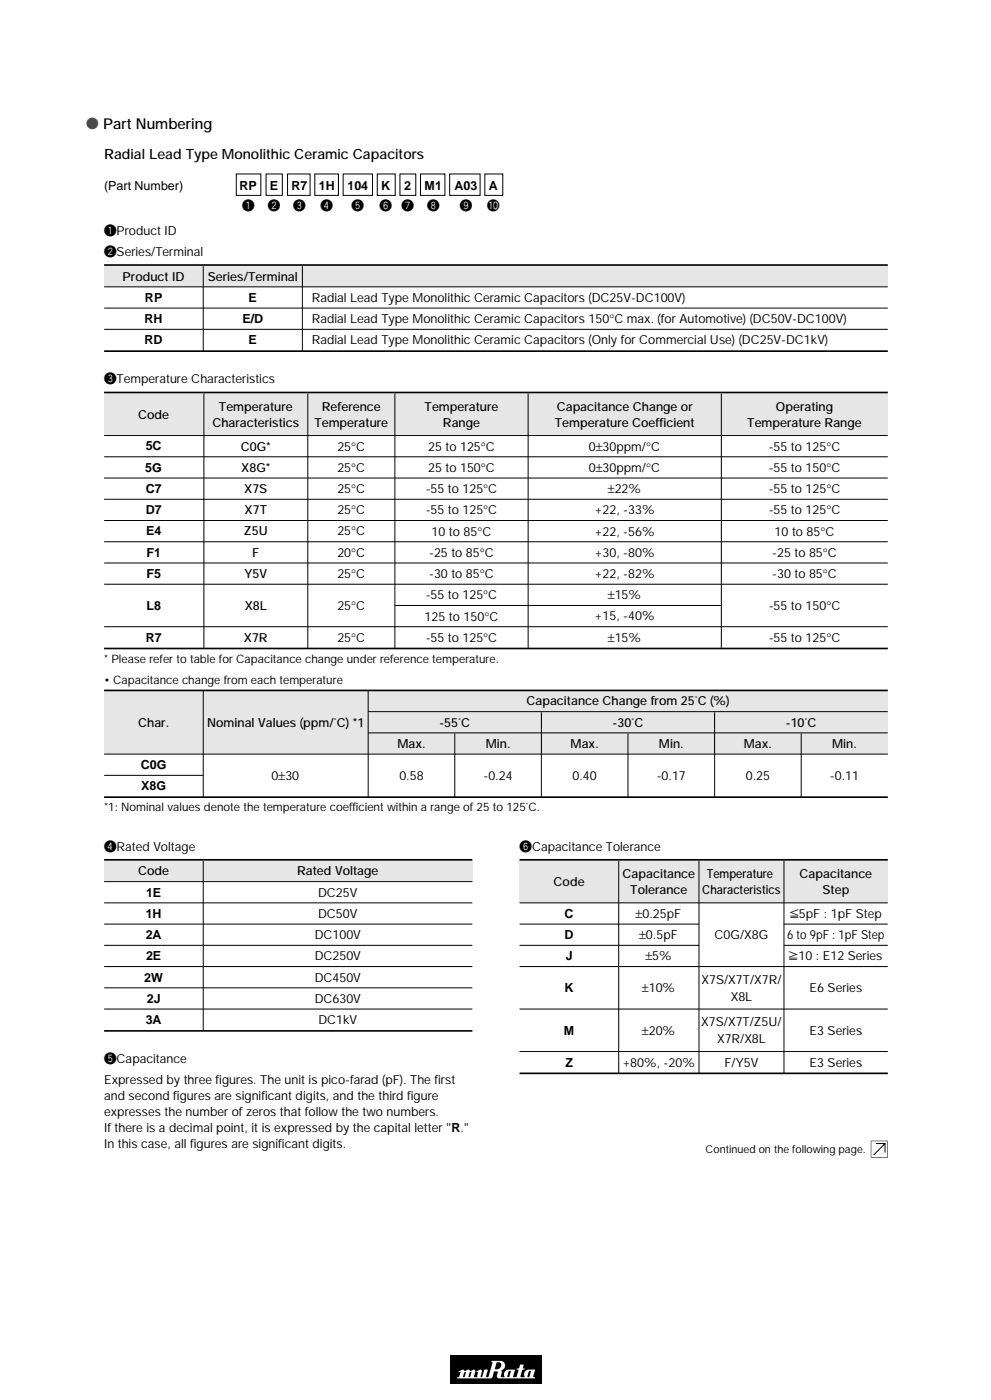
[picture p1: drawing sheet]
<svg xmlns="http://www.w3.org/2000/svg" width="210mm" height="297mm" viewBox="0 0 210 297" stroke-linecap="round" stroke-linejoin="round" font-family="sans-serif">
<defs><g id="words">
<text font-size="3.2" fill="#4d4d4d" x="18.2" y="27.2">o Part Numbering</text>
<text font-size="3" x="22" y="33.8">Radial Lead Type Monolithic Ceramic Capacitors</text>
<g font-size="2.6">
<text x="22" y="40.2">(Part Number)</text>
<text x="50.7" y="40.3">RP</text>
<text x="57.2" y="40.3">E</text>
<text x="61.8" y="40.3">R7</text>
<text x="67.5" y="40.3">1H</text>
<text x="73.6" y="40.3">104</text>
<text x="80.8" y="40.3">K</text>
<text x="85.6" y="40.3">2</text>
<text x="89.9" y="40.3">M1</text>
<text x="96.3" y="40.3">A03</text>
<text x="103.5" y="40.3">A</text>
<text x="51.3" y="44.4">q</text>
<text x="56.7" y="44.4">w</text>
<text x="62.1" y="44.4">e</text>
<text x="67.9" y="44.4">r</text>
<text x="74.5" y="44.4">t</text>
<text x="80.4" y="44.4">y</text>
<text x="85" y="44.4">u</text>
<text x="90.5" y="44.4">i</text>
<text x="97.4" y="44.4">o</text>
<text x="103.2" y="44.4">!0</text>
<text x="22" y="49.8">qProduct ID</text>
<text x="22" y="54.3">wSeries/Terminal</text>
<text x="26" y="59.5">Product ID</text>
<text x="44" y="59.5">Series/Terminal</text>
<text x="30.7" y="64">RP</text>
<text x="52.7" y="64">E</text>
<text x="66" y="64">Radial Lead Type Monolithic Ceramic Capacitors (DC25V-DC100V)</text>
<text x="30.6" y="68.5">RH</text>
<text x="51.3" y="68.5">E/D</text>
<text x="66" y="68.5">Radial Lead Type Monolithic Ceramic Capacitors 150°C max. (for Automotive) (DC50V-DC100V)</text>
<text x="30.6" y="73">RD</text>
<text x="52.7" y="73">E</text>
<text x="66" y="73">Radial Lead Type Monolithic Ceramic Capacitors (Only for Commercial Use) (DC25V-DC1kV)</text>
<text x="22" y="81.2">eTemperature Characteristics</text>
<text x="29.3" y="88.7">Code</text>
<text x="46.4" y="87">Temperature</text>
<text x="68.2" y="87">Reference</text>
<text x="89.9" y="87">Temperature</text>
<text x="117.9" y="87">Capacitance Change or</text>
<text x="164.4" y="87">Operating</text>
<text x="30.9" y="95.5">5C</text>
<text x="45" y="90.6">Characteristics</text>
<text x="51" y="95.5">C0G*</text>
<text x="66.6" y="90.5">Temperature</text>
<text x="71.5" y="95.5">25°C</text>
<text x="90.7" y="95.5">25 to 125°C</text>
<text x="93.8" y="90.6">Range</text>
<text x="117.5" y="90.6">Temperature Coefficient</text>
<text x="124.7" y="95.5">0±30ppm/°C</text>
<text x="158.3" y="90.6">Temperature Range</text>
<text x="162.8" y="95.5">-55 to 125°C</text>
<text x="30.8" y="100">5G</text>
<text x="51.1" y="100">X8G*</text>
<text x="71.5" y="100">25°C</text>
<text x="90.7" y="100">25 to 150°C</text>
<text x="124.7" y="100">0±30ppm/°C</text>
<text x="162.8" y="100">-55 to 150°C</text>
<text x="30.9" y="104.5">C7</text>
<text x="51.7" y="104.5">X7S</text>
<text x="71.5" y="104.5">25°C</text>
<text x="90.2" y="104.5">-55 to 125°C</text>
<text x="128.7" y="104.5">±22%</text>
<text x="162.8" y="104.5">-55 to 125°C</text>
<text x="30.9" y="109">D7</text>
<text x="30.9" y="113.5">E4</text>
<text x="51.7" y="113.5">Z5U</text>
<text x="51.8" y="109">X7T</text>
<text x="71.5" y="109">25°C</text>
<text x="71.5" y="113.5">25°C</text>
<text x="90.2" y="109">-55 to 125°C</text>
<text x="91.4" y="113.5">10 to 85°C</text>
<text x="126" y="109">+22, -33%</text>
<text x="126" y="113.5">+22, -56%</text>
<text x="162.8" y="109">-55 to 125°C</text>
<text x="164.1" y="113.5">10 to 85°C</text>
<text x="31" y="118">F1</text>
<text x="53.4" y="118">F</text>
<text x="71.5" y="118">20°C</text>
<text x="90.9" y="118">-25 to 85°C</text>
<text x="126" y="118">+30, -80%</text>
<text x="163.6" y="118">-25 to 85°C</text>
<text x="31" y="122.5">F5</text>
<text x="51.8" y="122.5">Y5V</text>
<text x="71.5" y="122.5">25°C</text>
<text x="90.9" y="122.5">-30 to 85°C</text>
<text x="126" y="122.5">+22, -82%</text>
<text x="163.6" y="122.5">-30 to 85°C</text>
<text x="31" y="129.2">L8</text>
<text x="51.8" y="129.2">X8L</text>
<text x="71.5" y="129.2">25°C</text>
<text x="89.9" y="131.5">125 to 150°C</text>
<text x="90.2" y="127">-55 to 125°C</text>
<text x="126" y="131.5">+15, -40%</text>
<text x="128.7" y="127">±15%</text>
<text x="162.8" y="129.2">-55 to 150°C</text>
<text x="30.9" y="136">R7</text>
<text x="51.7" y="136">X7R</text>
<text x="71.5" y="136">25°C</text>
<text x="90.2" y="136">-55 to 125°C</text>
<text x="128.7" y="136">±15%</text>
<text x="162.8" y="136">-55 to 125°C</text>
<text x="111.5" y="149.5">Capacitance Change from 25˚C (%)</text>
<text x="29.3" y="154">Char.</text>
<text x="43.9" y="154">Nominal Values (ppm/˚C) *1</text>
<text x="93.1" y="154">-55˚C</text>
<text x="129.8" y="154">-30˚C</text>
<text x="166.4" y="154">-10˚C</text>
<text x="84.2" y="158.5">Max.</text>
<text x="102.9" y="158.5">Min.</text>
<text x="120.9" y="158.5">Max.</text>
<text x="139.6" y="158.5">Min.</text>
<text x="157.5" y="158.5">Max.</text>
<text x="176.3" y="158.5">Min.</text>
<text x="29.8" y="163">C0G</text>
<text x="29.9" y="167.5">X8G</text>
<text x="57.5" y="165.3">0±30</text>
<text x="84.6" y="165.3">0.58</text>
<text x="102.4" y="165.3">-0.24</text>
<text x="121.3" y="165.3">0.40</text>
<text x="139.1" y="165.3">-0.17</text>
<text x="158" y="165.3">0.25</text>
<text x="175.8" y="165.3">-0.11</text>
<text x="22" y="180.3">rRated Voltage</text>
<text x="29.3" y="185.5">Code</text>
<text x="62.9" y="185.5">Rated Voltage</text>
<text x="110" y="180.3">yCapacitance Tolerance</text>
<text x="30.9" y="190">1E</text>
<text x="67.4" y="190">DC25V</text>
<text x="117.3" y="187.8">Code</text>
<text x="131.9" y="186.1">Capacitance</text>
<text x="133.5" y="189.5">Tolerance</text>
<text x="148.8" y="189.5">Characteristics</text>
<text x="149.7" y="186.1">Temperature</text>
<text x="169.4" y="186.1">Capacitance</text>
<text x="174.2" y="189.5">Step</text>
<text x="30.9" y="194.5">1H</text>
<text x="67.4" y="194.5">DC50V</text>
<text x="119.6" y="194.5">C</text>
<text x="134.6" y="194.5">±0.25pF</text>
<text x="167.3" y="194.5">V5pF : 1pF Step</text>
<text x="30.9" y="199">2A</text>
<text x="30.9" y="203.5">2E</text>
<text x="66.6" y="199">DC100V</text>
<text x="66.6" y="203.5">DC250V</text>
<text x="119.6" y="199">D</text>
<text x="119.8" y="203.5">J</text>
<text x="135.4" y="199">±0.5pF</text>
<text x="136.7" y="203.5">±5%</text>
<text x="151.4" y="199">C0G/X8G</text>
<text x="166.8" y="199">6 to 9pF : 1pF Step</text>
<text x="167.2" y="203.5">U10 : E12 Series</text>
<text x="30.6" y="208">2W</text>
<text x="66.6" y="208">DC450V</text>
<text x="148.6" y="208.5">X7S/X7T/X7R/</text>
<text x="31.1" y="212.5">2J</text>
<text x="66.6" y="212.5">DC630V</text>
<text x="119.6" y="210.3">K</text>
<text x="136" y="210.3">±10%</text>
<text x="154.8" y="212.1">X8L</text>
<text x="171.5" y="210.3">E6 Series</text>
<text x="30.9" y="217">3A</text>
<text x="67.4" y="217">DC1kV</text>
<text x="119.4" y="219.3">M</text>
<text x="136" y="219.3">±20%</text>
<text x="148.5" y="217.5">X7S/X7T/Z5U/</text>
<text x="151.9" y="221.1">X7R/X8L</text>
<text x="171.5" y="219.3">E3 Series</text>
<text x="22.1" y="225.3">tCapacitance</text>
<text x="119.7" y="226">Z</text>
<text x="131.9" y="226">+80%, -20%</text>
<text x="153.5" y="226">F/Y5V</text>
<text x="171.5" y="226">E3 Series</text>
<text x="22" y="229.7">Expressed by three figures. The unit is pico-farad (pF). The first</text>
<text x="22" y="233.1">and second figures are significant digits, and the third figure</text>
<text x="22" y="236.5">expresses the number of zeros that follow the two numbers.</text>
<text x="22" y="239.8">If there is a decimal point, it is expressed by the capital letter &quot;R.&quot;</text>
<text x="22" y="243.2">In this case, all figures are significant digits.</text>
</g>
<g font-size="2.5">
<text x="22" y="140.5">* Please refer to table for Capacitance change under reference temperature.</text>
<text x="22" y="145">• Capacitance change from each temperature</text>
<text x="22" y="171.9">*1: Nominal values denote the temperature coefficient within a range of 25 to 125˚C.</text>
</g>
<text font-size="2.3" x="149.5" y="244.3">Continued on the following page.</text>
</g></defs>
<path d="M95.4 287.3h19.3v5.9h-19.3z" fill="#000"/>
<path d="M97.1 290.7l1-.5 .4 .3-.4 1.2 .1 .2 .3-.2 .2-.9h-.2v-.3l.9-.2 .2 .3 .1-.1-.2 .4-.3 .8 .2 .2 .2-.2 .3-.9-.2-.1v-.2l.8-.2 .2 .3-.3 1.1 .1 .2h.6l.2-1.1h-.3l-.1-.2 .9-.4 .3 .4-.3 1.1 .1 .2 .3-.2 .4-1.4 .7-.1-.4 1.5 .4 .2 .2-.2 .8-2.9-.2-.1v-.3h1.9a1.05 1.05 0 0 1 1 1 1.05 1.05 0 0 1-.8 1.1l.1 .3-.2 1h.8a1.03 1.03 0 0 1 .8-1.6l1.4 .1-.2 .7-.8-.1v-.4l-.3 .1-.3 1.2h.3l.3-.9 .8 .1-.2 .7 .5 .2 .2-.2 .4-1.4-.4-.1 .1-.1 .4-.1 .3-.8h.7l-.2 .7 .4 .2-.5 .2-.4 1.4 .2 .2 .7-.1a1.03 1.03 0 0 1 .9-1.6l1.3 .1-.1 .5h-.8v-.3l-.4 .1-.3 1.2h.4l.3-1h.8l-.3 .9 .4 .2v.2h-7.4a.48 .48 0 0 1-.7-.6l.3-.7-.5-.2v-.4h.2a.77 .77 0 0 0 1-.8 .77 .77 0 0 0-1-.7l-.4 1.4 .2 .1v.4l-.4 .1-.3 1.1-.2 .3h-7.2v-.2l.4-.2 .3-.9h-.4z" fill="#fff"/>
<path d="M22 83.3h166v9h-166z" fill="#e6e6e6"/>
<path d="M43.2 83.4v54M65.2 83.4v54M83.6 83.4v54M111.9 83.4v54M152.8 83.4v54" fill="none" stroke="#000" stroke-width=".21"/>
<path d="M22 56.3h166v4.5h-166z" fill="#e6e6e6"/>
<g fill="none" stroke="#000" stroke-width=".21">
<path d="M50 36.9h5.2v4.5h-5.2zM56.4 36.9h3.4v4.5h-3.4zM60.9 36.9h4.8v4.5h-4.8zM66.7 36.9h5v4.5h-5zM72.7 36.9h6.2v4.5h-6.2zM79.9 36.9h3.8v4.5h-3.8zM84.7 36.9h3.4v4.5h-3.4zM89.1 36.9h5.1v4.5h-5.1zM95.2 36.9h6.5v4.5h-6.5zM102.7 36.9h3.8v4.5h-3.8zM43 56.4v18M64 56.4v18"/>
<path d="M22 60.8h166M22 65.3h166M22 69.8h166"/>
</g>
<path d="M22 56.2h166M22 74.4h166" fill="none" stroke="#000" stroke-width=".35"/>
<path d="M110 182.3h78v9h-78z" fill="#e6e6e6"/>
<path d="M22 83.2h166M22 137.4h166M110 182.2h78M110 227.5h78" fill="none" stroke="#000" stroke-width=".35"/>
<g fill="none" stroke="#000" stroke-width=".21">
<path d="M22 92.3h166M22 96.8h166M22 101.3h166M22 114.8h166M22 105.8h166M22 110.3h166M22 119.3h166M22 123.8h166M22 132.8h166M83.7 128.3h69.1M110 191.3h78M110 195.8h38"/>
<path d="M131 182.5v45M148 182.5v45M166 195.8h22M166 182.5v45M110 200.3h38M110 204.8h78M110 213.8h78M166 200.3h22M110 222.8h78"/>
</g>
<path d="M22 182.3h78v4.5h-78z" fill="#e6e6e6"/>
<path d="M22 182.2h78M22 218.5h78" fill="none" stroke="#000" stroke-width=".35"/>
<path d="M22 186.8h78M22 195.8h78M22 191.3h78M43 182.5v36M22 200.3h78M22 204.8h78M22 209.3h78M22 213.8h78" fill="none" stroke="#000" stroke-width=".21"/>
<path d="M22 146.3h166v13.5h-166z" fill="#e6e6e6"/>
<path d="M22 146.3h166M22 168.9h166" fill="none" stroke="#000" stroke-width=".35"/>
<g fill="none" stroke="#000" stroke-width=".21">
<path d="M22 159.8h166M43 146.4v22.5M78 155.3h110M78 150.8h110M78 146.4v22.5M96.3 155.4v13.5M114.7 150.9v18M133 155.4v13.5M151.4 150.9v18M169.7 155.4v13.5M22 164.3h21M185.5 242.3h2v2"/>
<path d="M187.5 242.3l-2.5 2.5"/>
</g>
<path d="M184.4 241.7v3.6h3.6v-3.6zM184.5 241.8h3.4v3.4h-3.4z" fill="#000"/>
<use href="#words"/>
</svg>
